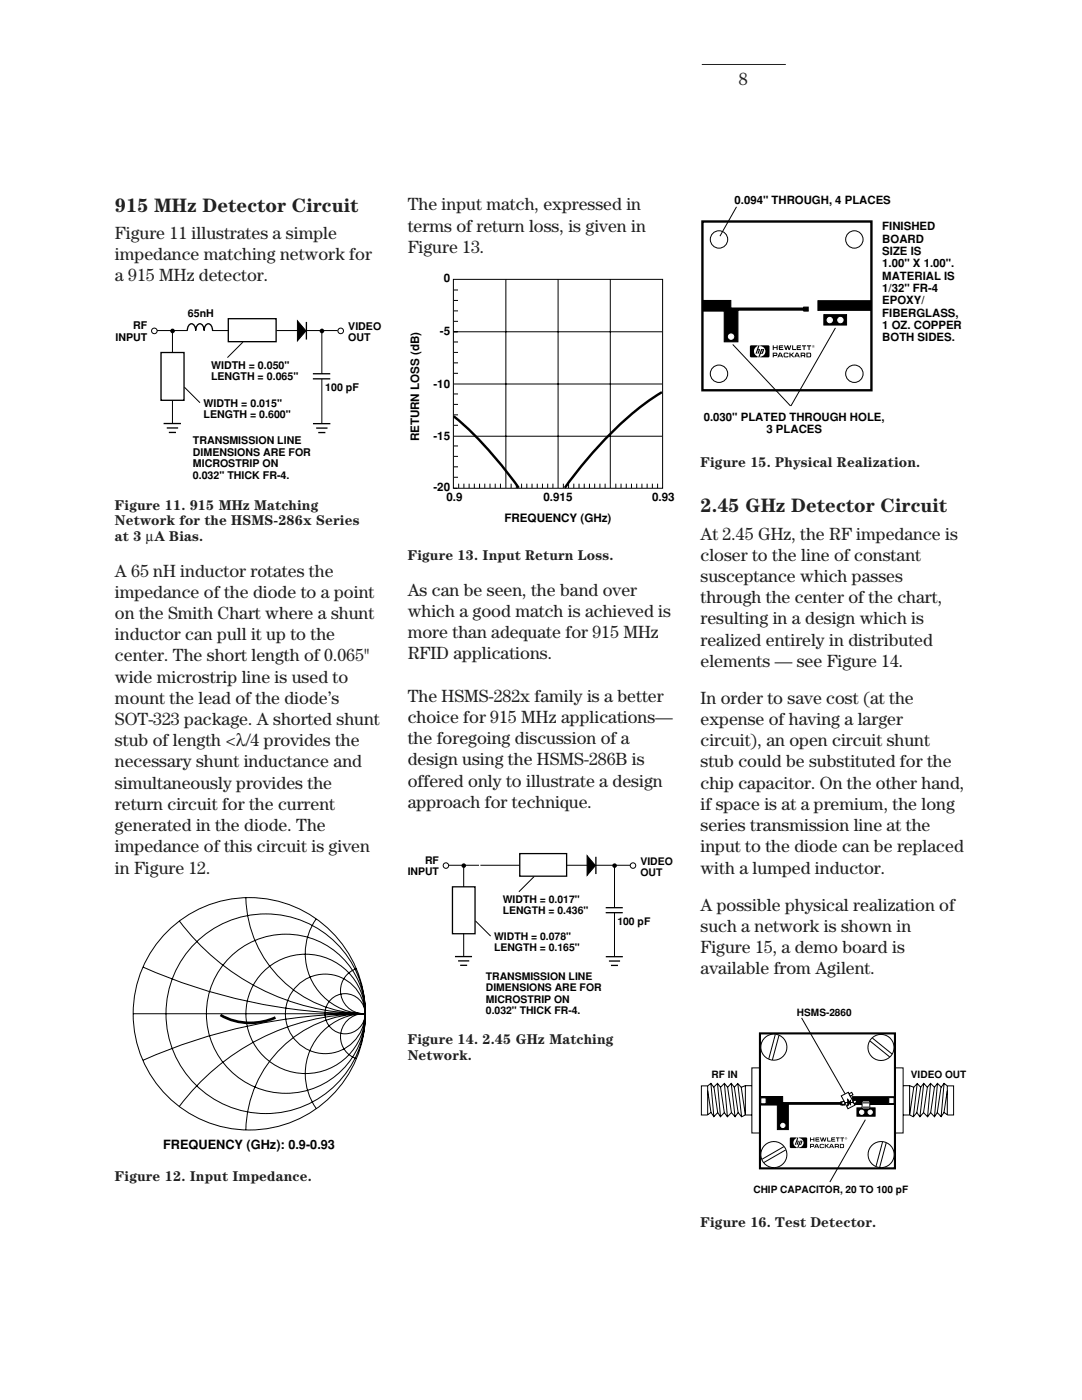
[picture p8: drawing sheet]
<svg xmlns="http://www.w3.org/2000/svg" width="216mm" height="279mm" viewBox="0 0 216 279" stroke-linecap="round" stroke-linejoin="round" font-family="sans-serif">
<defs><g id="words">
<g font-size="3.9" fill="#231f20">
<text x="22.9" y="42.2">915 MHz Detector Circuit</text>
<text x="139.8" y="102.3">2.45 GHz Detector Circuit</text>
</g>
<g font-size="3.5" fill="#231f20">
<text x="147.4" y="17">8</text>
<text x="81.4" y="42">The input match, expressed in</text>
<text x="22.9" y="47.7">Figure 11 illustrates a simple</text>
<text x="81.4" y="46.2">terms of return loss, is given in</text>
<text x="22.9" y="51.9">impedance matching network for</text>
<text x="81.4" y="50.5">Figure 13.</text>
<text x="22.9" y="56.1">a 915 MHz detector.</text>
<text x="139.8" y="107.7">At 2.45 GHz, the RF impedance is</text>
<text x="139.8" y="111.9">closer to the line of constant</text>
<text x="22.9" y="115.1">A 65 nH inductor rotates the</text>
<text x="22.9" y="119.3">impedance of the diode to a point</text>
<text x="81.4" y="118.9">As can be seen, the band over</text>
<text x="139.8" y="116.2">susceptance which passes</text>
<text x="22.9" y="123.5">on the Smith Chart where a shunt</text>
<text x="81.4" y="123.1">which a good match is achieved is</text>
<text x="139.8" y="120.4">through the center of the chart,</text>
<text x="139.8" y="124.6">resulting in a design which is</text>
<text x="22.9" y="127.8">inductor can pull it up to the</text>
<text x="22.9" y="132">center. The short length of 0.065&quot;</text>
<text x="81.4" y="127.3">more than adequate for 915 MHz</text>
<text x="81.4" y="131.6">RFID applications.</text>
<text x="139.8" y="128.9">realized entirely in distributed</text>
<text x="22.9" y="136.2">wide microstrip line is used to</text>
<text x="139.8" y="133.1">elements — see Figure 14.</text>
<text x="22.9" y="140.5">mount the lead of the diode’s</text>
<text x="81.4" y="140">The HSMS-282x family is a better</text>
<text x="139.8" y="140.5">In order to save cost (at the</text>
<text x="22.9" y="144.7">SOT-323 package. A shorted shunt</text>
<text x="22.9" y="148.9">stub of length &lt;λ/4 provides the</text>
<text x="81.4" y="144.3">choice for 915 MHz applications—</text>
<text x="81.4" y="148.5">the foregoing discussion of a</text>
<text x="139.8" y="144.7">expense of having a larger</text>
<text x="139.8" y="148.9">circuit), an open circuit shunt</text>
<text x="22.9" y="153.2">necessary shunt inductance and</text>
<text x="81.4" y="152.7">design using the HSMS-286B is</text>
<text x="139.8" y="153.2">stub could be substituted for the</text>
<text x="22.9" y="157.4">simultaneously provides the</text>
<text x="22.9" y="161.6">return circuit for the current</text>
<text x="81.4" y="157">offered only to illustrate a design</text>
<text x="81.4" y="161.2">approach for technique.</text>
<text x="139.8" y="157.4">chip capacitor. On the other hand,</text>
<text x="139.8" y="161.6">if space is at a premium, the long</text>
<text x="22.9" y="165.9">generated in the diode. The</text>
<text x="139.8" y="165.9">series transmission line at the</text>
<text x="22.9" y="170.1">impedance of this circuit is given</text>
<text x="139.8" y="170.1">input to the diode can be replaced</text>
<text x="22.9" y="174.3">in Figure 12.</text>
<text x="139.8" y="174.3">with a lumped inductor.</text>
<text x="139.8" y="181.8">A possible physical realization of</text>
<text x="139.8" y="186">such a network is shown in</text>
<text x="139.8" y="190.2">Figure 15, a demo board is</text>
<text x="139.8" y="194.5">available from Agilent.</text>
</g>
<g font-size="2.8" fill="#231f20">
<text x="139.8" y="93.1">Figure 15. Physical Realization.</text>
<text x="22.9" y="101.7">Figure 11. 915 MHz Matching</text>
<text x="22.9" y="104.8">Network for the HSMS-286x Series</text>
<text x="22.9" y="108">at 3 µA Bias.</text>
<text x="81.4" y="111.8">Figure 13. Input Return Loss.</text>
<text x="81.4" y="208.3">Figure 14. 2.45 GHz Matching</text>
<text x="81.4" y="211.5">Network.</text>
<text x="22.9" y="235.7">Figure 12. Input Impedance.</text>
<text x="139.8" y="244.9">Figure 16. Test Detector.</text>
</g>
<text font-size="2.5" x="32.6" y="229.4">FREQUENCY (GHz): 0.9-0.93</text>
<g font-size="2.3">
<text x="146.6" y="40.7">0.094&quot; THROUGH, 4 PLACES</text>
<text x="176.1" y="46">FINISHED</text>
<text x="176.1" y="48.5">BOARD</text>
<text x="176.1" y="50.9">SIZE IS</text>
<text x="176.1" y="53.4">1.00&quot; X 1.00&quot;.</text>
<text x="88.5" y="56.3">0</text>
<text x="176.1" y="55.8">MATERIAL IS</text>
<text x="176.1" y="58.3">1/32&quot; FR-4</text>
<text x="176.1" y="60.7">EPOXY/</text>
<text x="176.1" y="63.2">FIBERGLASS,</text>
<text x="176.1" y="65.6">1 OZ. COPPER</text>
<text x="87.8" y="66.9">-5</text>
<text x="176.1" y="68.1">BOTH SIDES.</text>
<text x="86.5" y="77.4">-10</text>
<text x="140.4" y="83.9">0.030&quot; PLATED THROUGH HOLE,</text>
<text x="83.6" y="88.1" transform="rotate(-90 83.6 88.1)">RETURN LOSS (dB)</text>
<text x="86.5" y="87.8">-15</text>
<text x="152.9" y="86.4">3 PLACES</text>
<text x="86.5" y="98.1">-20</text>
<text x="89.1" y="100">0.9</text>
<text x="108.4" y="100">0.915</text>
<text x="130.1" y="100">0.93</text>
<text x="100.7" y="104.2">FREQUENCY (GHz)</text>
</g>
<g font-size="2.1">
<text x="26.6" y="65.7">RF</text>
<text x="37.5" y="63.2">65nH</text>
<text x="69.5" y="65.8">VIDEO</text>
<text x="23" y="68">INPUT</text>
<text x="69.5" y="68.1">OUT</text>
<text x="42.1" y="73.6">WIDTH = 0.050&quot;</text>
<text x="42.1" y="75.9">LENGTH = 0.065&quot;</text>
<text x="40.6" y="81.2">WIDTH = 0.015&quot;</text>
<text x="40.6" y="83.5">LENGTH = 0.600&quot;</text>
<text x="64.9" y="78.1">100 pF</text>
<text x="38.5" y="88.7">TRANSMISSION LINE</text>
<text x="38.5" y="91">DIMENSIONS ARE FOR</text>
<text x="38.5" y="93.3">MICROSTRIP ON</text>
<text x="38.5" y="95.6">0.032&quot; THICK FR-4.</text>
<text x="84.8" y="172.5">RF</text>
<text x="127.8" y="172.5">VIDEO</text>
<text x="81.4" y="174.7">INPUT</text>
<text x="127.8" y="174.8">OUT</text>
<text x="100.3" y="180.2">WIDTH = 0.017&quot;</text>
<text x="100.3" y="182.4">LENGTH = 0.436&quot;</text>
<text x="123.2" y="184.6">100 pF</text>
<text x="98.6" y="187.6">WIDTH = 0.078&quot;</text>
<text x="98.6" y="189.9">LENGTH = 0.165&quot;</text>
<text x="97" y="195.6">TRANSMISSION LINE</text>
<text x="97" y="197.9">DIMENSIONS ARE FOR</text>
<text x="97" y="200.1">MICROSTRIP ON</text>
<text x="97" y="202.4">0.032&quot; THICK FR-4.</text>
</g>
<g font-size="2">
<text x="159" y="202.9">HSMS-2860</text>
<text x="142" y="215.2">RF IN</text>
<text x="181.8" y="215.2">VIDEO OUT</text>
<text x="150.3" y="238.2">CHIP CAPACITOR, 20 TO 100 pF</text>
</g>
</g></defs>
<path d="M140 12.9h16.8" fill="none" stroke="#231f20" stroke-width=".2"/>
<path d="M32.1 70.4h4.6v9.5h-4.6zM37.4 66a.99 .99 0 0 1 1.1-1.3 1.47 1.47 0 0 1 .6 1.3 1 1 0 0 1 1.1-1.3 1.47 1.47 0 0 1 .5 1.3 1 1 0 0 1 1.1-1.3 1.47 1.47 0 0 1 .6 1.3M45.6 63.6h9.5v4.6h-9.5zM62.4 75.6h3.5M62.4 74.6h3.5" fill="none" stroke="#000" stroke-width=".26"/>
<circle cx="34.4" cy="66" r=".47" fill="#000"/>
<path d="M31.3 66h6.1M34.4 66.1v4.3M34.4 79.9v4.6M42.3 66h3.3M55.1 66h12.3" fill="none" stroke="#000" stroke-width=".2"/>
<circle cx="30.8" cy="66" r=".56" fill="#fff" stroke="#000" stroke-width=".2"/>
<path d="M61.1 64.3v3.5" fill="none" stroke="#000" stroke-width=".26"/>
<path d="M59.4 64l1.7 2-1.7 2z" fill="#000" stroke="#000" stroke-width=".2"/>
<circle cx="64.2" cy="66" r=".47" fill="#000"/>
<path d="M64.2 75.6v8.9M64.2 66.1v8.5" fill="none" stroke="#000" stroke-width=".2"/>
<circle cx="68" cy="66" r=".56" fill="#fff" stroke="#000" stroke-width=".2"/>
<g fill="none" stroke="#000" stroke-width=".2">
<path d="M90.5 55.8h41.7v41.6h-41.7zM90.5 57.9h.9M90.5 60h.9M100.9 55.8v41.6M111.4 55.8v41.6M121.8 55.8v41.6M36.8 77.3l3.1 3.1M48.5 68.3l-3.1 3.1M90.5 66.2h41.7M90.5 76.6h41.7M90.5 62h.9M90.5 64.1h.9"/>
<path d="M90.5 68.3h.9M90.5 70.3h.9M90.5 72.4h.9M90.5 74.5h.9M90.5 78.6h.9M90.5 66.2h.8M90.5 97.4h.8M90.5 87.1h41.7M90.5 80.7h.9M90.5 82.8h.9M90.5 84.9h.9M90.5 89h.9"/>
<path d="M90.5 91.1h.9M90.5 93.2h.9M90.5 95.2h.9M91.5 96.5v.9M92.6 96.5v.9M93.6 96.5v.9M94.6 96.5v.9M95.7 96.5v.9M96.7 96.5v.9M97.8 96.5v.9M98.8 96.5v.9M99.9 96.5v.9"/>
<path d="M102 96.5v.9M103 96.5v.9M104.1 96.5v.9M105.1 96.5v.9M106.2 96.5v.9M107.2 96.5v.9M108.2 96.5v.9M109.3 96.5v.9M110.3 96.5v.9M112.4 96.5v.9M113.5 96.5v.9M114.5 96.5v.9"/>
<path d="M115.5 96.5v.9M116.6 96.5v.9M117.6 96.5v.9M118.7 96.5v.9M119.7 96.5v.9M120.7 96.5v.9M122.9 96.5v.9M123.9 96.5v.9M125 96.5v.9M126 96.5v.9M127 96.5v.9M128.1 96.5v.9"/>
<path d="M129.1 96.5v.9M130.2 96.5v.9M131.2 96.5v.9M49.1 179.1a23.7 23.7 0 0 0 23.7 23.2 46.2 46.2 0 0 1-37-18.5M89.4 172.7h6.2M92.5 172.8v4.2M95.9 172.7h7.8M113.1 172.7h12.6M28.5 193a108.6 108.6 0 0 0 44.2 9.3M63.1 183.4a12 12 0 0 0 9.8 18.9M71.1 193.3a4.6 4.6 0 0 0-3.1 5.1 4.6 4.6 0 0 0 4.5 3.9M92.5 186.4v4.5"/>
<path d="M26.6 202.3h46.2M72.5 202.3a4.6 4.6 0 0 0-4.5 3.9 4.6 4.6 0 0 0 3.1 5.1M72.7 202.3a108.6 108.6 0 0 0-44.2 9.3M72.9 202.3a12 12 0 0 0-9.8 18.9M35.8 220.8a46.2 46.2 0 0 1 37-18.5 23.7 23.7 0 0 0-23.7 23.2"/>
<circle cx="49.7" cy="202.3" r="23.2"/>
<circle cx="53" cy="202.3" r="19.9"/>
<circle cx="57.1" cy="202.3" r="15.9"/>
<circle cx="61" cy="202.3" r="11.9"/>
<circle cx="64.9" cy="202.3" r="7.9"/>
<circle cx="68.9" cy="202.3" r="4"/>
</g>
<path d="M32.6 84.5h3.5M33.3 85.4h2.2M33.7 86.3h1.4M62.4 84.5h3.5M63.1 85.4h2.3M63.5 86.3h1.4M90.3 177h4.5v9.3h-4.5zM103.7 170.4h9.4v4.5h-9.4zM120.9 182.1h3.4M120.9 181.1h3.4" fill="none" stroke="#000" stroke-width=".26"/>
<path d="M44 202.6a12.1 12.1 0 0 0 11 .5" fill="none" stroke="#000" stroke-width=".53"/>
<path d="M132.1 78.3a68.8 68.8 0 0 0-17 15.8l-2.4 3.3M90.5 83.1a77.4 77.4 0 0 1 13 14.3" fill="none" stroke="#000" stroke-width=".48"/>
<circle cx="92.5" cy="172.8" r=".46" fill="#000"/>
<circle cx="89" cy="172.7" r=".55" fill="#fff" stroke="#000" stroke-width=".2"/>
<path d="M118.9 171v3.4" fill="none" stroke="#000" stroke-width=".26"/>
<path d="M117.1 170.8l1.7 1.9-1.7 2z" fill="#000" stroke="#000" stroke-width=".2"/>
<circle cx="122.6" cy="172.8" r=".46" fill="#000"/>
<path d="M122.6 172.8v8.4M122.6 182.1v8.8" fill="none" stroke="#000" stroke-width=".2"/>
<circle cx="126.3" cy="172.7" r=".55" fill="#fff" stroke="#000" stroke-width=".2"/>
<g fill="none" stroke="#000" stroke-width=".2">
<path d="M147 41.3l-3.3 5.8M146.2 68.7l11.5 12.3M166.7 65.4l-8.9 15.6M106.6 174.9l-3.1 3.1M94.9 183.8l3 3M159.9 203.1l8.7 15.2M172.7 223.5l-7.1 12.4"/>
<circle cx="143.5" cy="47.8" r="1.74"/>
<circle cx="170.5" cy="47.8" r="1.74"/>
<circle cx="143.5" cy="74.6" r="1.74"/>
<circle cx="170.5" cy="74.6" r="1.74"/>
</g>
<path d="M90.8 190.9h3.4M91.4 191.8h2.2M91.8 192.7h1.4M120.9 190.9h3.4M121.5 191.8h2.2M121.9 192.7h1.4" fill="none" stroke="#000" stroke-width=".26"/>
<path d="M140.2 44.2h33.7v33.7h-33.7z" fill="none" stroke="#000" stroke-width=".47"/>
<path d="M140.2 60h5.6v1.5h14.5l.1-.2h.9v.8h-.9l-.1-.2h-13.1v6.3h-2.7v-6.1h-4.3zM163.2 60h10.7v1.9h-10.7zM164.4 62.8h4.5v2.1h-4.5zM151.6 218.8h4.6v1.2h11.5l.1-.1h.7v.6h-.7l-.1-.1h-10.4v5h-2.2v-4.9h-3.5zM170.1 218.9h8.5v1.5h-8.5zM171 221.1h3.6v1.7h-3.6z" fill="#000" stroke="#000" stroke-width=".2"/>
<g fill="#fff" stroke="#fff" stroke-width=".2">
<circle cx="165.6" cy="63.9" r=".53"/>
<circle cx="167.7" cy="63.9" r=".53"/>
<circle cx="145.9" cy="67.2" r=".53"/>
<circle cx="171.9" cy="222" r=".43"/>
<circle cx="173.6" cy="222" r=".43"/>
<circle cx="156.2" cy="224.6" r=".43"/>
</g>
<path d="M162 69.1a.3 .3 0 0 1 .6 0 .3 .3 0 0 1-.6 0zM162.1 69.1a.22 .22 0 0 0 .4 0 .22 .22 0 0 0-.4 0zM162.2 69h.2v.3l-.1-.1-.1 .1zM162.2 69l.1 .1zM161 68.9h.9v.2h-.4v.8h-.2v-.8h-.3zM160 68.9h.9v.2h-.4v.8h-.2v-.8h-.3zM160.9 70.4h.7a.54 .54 0 0 1 .2 .7 .54 .54 0 0 1-.7 .2h-.2zM159 69l.8-.1v.2h-.6v.2h.6v.2h-.6v.2h.7v.2l-.9-.1zM159.8 70.4h.8l.1 .3v.6h-.2l-.2-.2h-.3v.2h-.2zM158.1 68.9h.2v.8h.6v.2l-.8-.1zM158.9 70.4l.3 .1 .4 .8h-.2l-.1-.2h-.5l-.3 .2zM156.4 68.9h.2l.2 .7 .3-.7h.2l.2 .7 .2-.7h.2l-.3 1-.3-.1-.1-.6-.2 .7-.2-.1zM157.5 70.4h.2v.3l.5-.3h.3l-.5 .4 .4 .5-.5-.4h-.2v.4h-.2zM155.5 69l.8-.1v.2h-.7v.2h.6v.2h-.6v.2h.7v.2l-.8-.1zM156.4 70.5a.56 .56 0 0 1 .9 .1l-.2 .1a.32 .32 0 0 0-.3-.1 .32 .32 0 0 0-.2 .2 .31 .31 0 0 0 .2 .3 .31 .31 0 0 0 .3-.1l.2 .1a.55 .55 0 0 1-.9 0zM154.2 68.9h.2v.4h.6v-.4h.2v1h-.2v-.4h-.6v.4h-.2zM155.5 70.4l.4 .1 .4 .8h-.3v-.2h-.6l-.1 .2h-.2zM154.2 70.4h.7a.39 .39 0 0 1 .2 .5 .39 .39 0 0 1-.6 .2l-.1 .2h-.2zM151.7 68.9h1.6l.2 .2v1.9l-.1 .3h-1.7v-.1a1.04 1.04 0 0 0 1-1.1 1.04 1.04 0 0 0-1-1zM151.3 68.9h.3l-.3 .7 .3 .1v.2a.6 .6 0 0 1-.5 .7l.3-.8h-.1l-.3 .8h-.3zM151.9 69.6h.4a.66 .66 0 0 1-.5 1l-.3 .7h-.2zM149.7 69l1.5-.1-.1 .2a1.09 1.09 0 0 0-.7 1 1.09 1.09 0 0 0 .8 1l-.1 .2h-1.2l-.2-.1zM161.1 70.6v.5h.5v-.5zM160 70.6v.3l.5-.1-.1-.2zM159 70.5l-.2 .5h.4zM155.7 70.5l-.2 .5h.4zM154.4 70.6v.3l.5-.1-.1-.2zM152.1 69.8l-.3 .7h.2l.2-.7z" fill="#000"/>
<path d="M151.6 206.2h27v27h-27z" fill="none" stroke="#000" stroke-width=".42"/>
<circle cx="154.4" cy="209" r="2.6" fill="#fff" stroke="#000" stroke-width=".2"/>
<path d="M154.7 206.5l-1.3 4.8M155.4 206.7l-1.3 4.8" fill="none" stroke="#000" stroke-width=".2"/>
<circle cx="175.8" cy="209" r="2.6" fill="#fff" stroke="#000" stroke-width=".2"/>
<path d="M173.6 207.8l3.9 3.1M174.1 207.2l3.9 3.2" fill="none" stroke="#000" stroke-width=".2"/>
<circle cx="154.4" cy="230.4" r="2.6" fill="#fff" stroke="#000" stroke-width=".2"/>
<path d="M156.4 228.8l-4.4 2.6M156.8 229.5l-4.4 2.5" fill="none" stroke="#000" stroke-width=".2"/>
<circle cx="175.8" cy="230.4" r="2.6" fill="#fff" stroke="#000" stroke-width=".2"/>
<g fill="none" stroke="#000" stroke-width=".2">
<path d="M141.2 216.7v5.8M141.2 217.7l.7 4.3M141.9 216.2l.5 6.7M142.5 217l.7 5M143.2 216.2l.6 6.7M143.8 217l.7 5M144.5 216.2l.6 6.7M145.2 217l.8 5M145.9 216.2l.8 6.7M146.5 217l.8 5M147.2 216.3l.8 6.6M148.7 216.7v5.8l-.8-5.5"/>
<path d="M150 213.1h1.7v13h-1.7zM150 216.7h-1.3l-.8 .3-.7-.8-.7 .8-.6-.8-.7 .8-.7-.8-.7 .8-.6-.8-.8 .8-.5-.8-.7 .5h-1.2v5.8h1.1l.8-.5 .5 .9 .8-.9 .6 .9 .7-.9 .6 .9 .9-.9 .7 .9 .6-.9 .7 .9 .7-.4h1.3M178.6 213.1h1.6v13h-1.6zM180.2 216.7h1.3l.8 .3 .7-.8 .7 .8 .6-.8 .7 .8 .7-.8 .8 .8 .6-.8 .7 .8 .6-.8 .6 .5h1.3v5.8h-1.2l-.7-.5-.6 .9-.8-.9-.5 .9-.8-.9-.6 .9-.8-.9-.7 .9-.7-.9-.6 .9-.8-.4h-1.3M181.5 216.7v5.8l.8-5.5M183 216.3l-.7 6.6M183.7 217l-.8 5M184.3 216.2l-.7 6.7M185 217l-.7 5M185.7 216.2l-.6 6.7M186.5 217l-.8 5M187.1 216.2l-.6 6.7"/>
<path d="M187.8 217l-.8 5M188.4 216.2l-.6 6.7M189 217.7l-.6 4.3M189 216.7v5.8M176.1 227.9l-1.3 4.9M176.8 228.1l-1.3 4.9"/>
</g>
<path d="M172 219.7h1.6v1.6h-1.6z" fill="#fff" stroke="#000" stroke-width=".2"/>
<path d="M172.2 220.1h1.2M172.2 221h1.2" fill="none" stroke="#000" stroke-width=".2"/>
<g fill="#fff" stroke="#000" stroke-width=".2">
<path d="M177.3 219.1h1.1v1.1h-1.1z"/>
<path d="M151.8 219.1h1.1v1.2h-1.1z"/>
<path d="M167.9 218.7l1.4-.7 1.3 2.6-1.4 .7z"/>
<path d="M169.4 218.3l.6-.3 .2 .5-.5 .3z"/>
<path d="M170.2 219.8l.5-.3 .3 .5-.6 .3z"/>
<path d="M167.9 220l.5-.2 .3 .4-.6 .3z"/>
</g>
<path d="M169.7 219.5v1.1M168.6 220h1.7" fill="none" stroke="#000" stroke-width=".2"/>
<path d="M169.2 219.4l.5 .6-.5 .7z" fill="#000" stroke="#000" stroke-width=".2"/>
<path d="M168.6 227.2a.23 .23 0 0 1 .4 0 .23 .23 0 0 1-.4 0zM168.6 227.2a.2 .2 0 0 0 .4 0 .2 .2 0 0 0-.4 0zM168.7 227.1h.2v.2l-.1-.1-.1 .1zM168.8 227.1v.1zM167.7 227h.7v.2h-.3v.6h-.1v-.6h-.3zM166.8 227h.7v.2h-.2v.6h-.2v-.6h-.3zM167.6 228.3h.6a.44 .44 0 0 1 .2 .5 .44 .44 0 0 1-.4 .3h-.4zM165.9 227h.7v.2h-.6v.1h.6v.2h-.6v.2h.7v.1h-.8zM166.6 228.3h.7l.1 .8h-.2l-.1-.2h-.4v.2h-.1zM165.1 227h.1v.7h.6v.1h-.7zM165.8 228.3l.3 .1 .3 .7-.2-.1h-.5l-.2 .1zM163.6 227h.2l.2 .6 .2-.6h.2l.1 .6 .2-.6h.2l-.3 .8-.2-.1-.1-.5-.2 .6h-.2zM164.6 228.3h.2v.3l.4-.3h.2l-.4 .4 .4 .4-.5-.3h-.1v.3h-.2zM162.8 227h.7v.2h-.6v.1h.5v.2h-.5v.2h.6v.1h-.7zM163.6 228.4l.7-.1 .1 .2h-.2a.28 .28 0 0 0-.3 0 .28 .28 0 0 0-.2 .2 .28 .28 0 0 0 .2 .3 .28 .28 0 0 0 .3-.1h.2a.49 .49 0 0 1-.7 .2 .49 .49 0 0 1-.1-.7zM161.6 227h.2v.3h.5v-.3h.2v.8h-.2v-.3h-.5v.3h-.2zM162.8 228.3l.3 .1 .4 .7h-.2l-.1-.1h-.5l-.2 .1zM161.6 228.3h.8v.5l-.6 .1v.2h-.2zM159.5 227h1.3l.3 .2-.1 1.9h-1.6l.1-.1a.92 .92 0 0 0 .8-1 .92 .92 0 0 0-.9-.9zM159.1 227h.2l-.2 .6h.2a.51 .51 0 0 1-.4 .9l.3-.7h-.2l-.2 .7h-.2zM159.6 227.6h.4a.59 .59 0 0 1-.5 .9l-.2 .6h-.2zM157.7 227.1l1.3-.1-.1 .1a.97 .97 0 0 0-.6 1 .97 .97 0 0 0 .7 .9l-.1 .1h-1.1l-.2-.1zM167.8 228.4v.6l.4-.1v-.4zM166.7 228.5v.2h.5l-.1-.2zM165.9 228.4l-.1 .4h.3zM163 228.4l-.2 .4h.3zM161.8 228.5v.2h.5l-.1-.2zM159.8 227.8l-.2 .6h.1l.2-.6z" fill="#000"/>
<use href="#words"/>
</svg>
